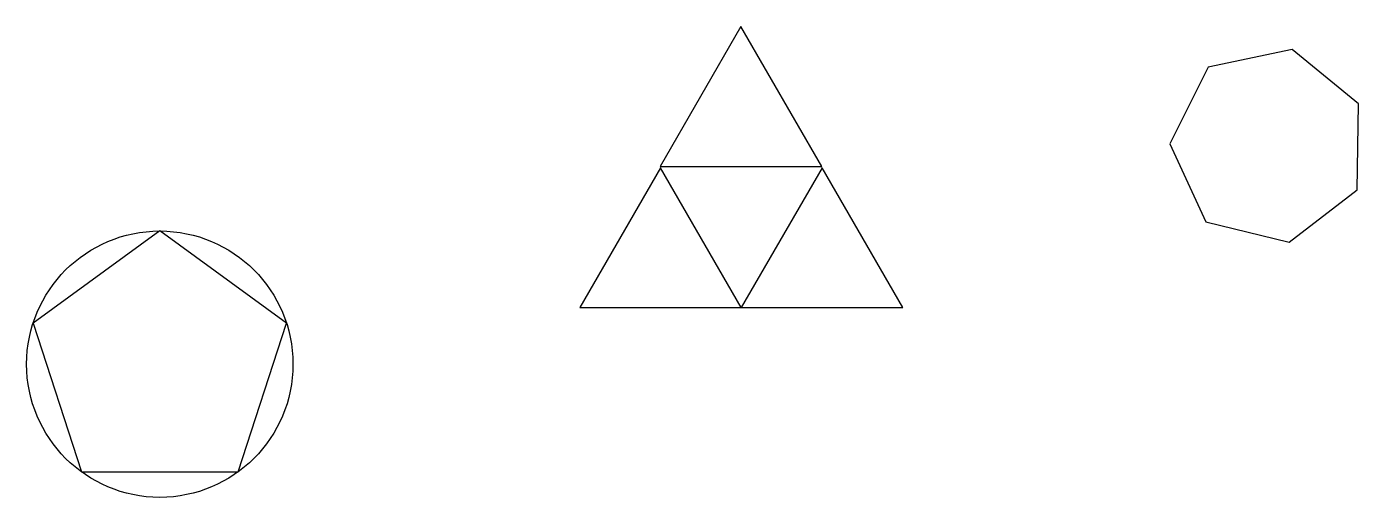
# Model space of a CAD drawing. Header units: millimetres. Extents: x 100 to 1100, y 50 to 403.
import ezdxf

# ---------------------------------------------------------------- set-up
doc = ezdxf.new("R2010")
doc.units = ezdxf.units.MM

msp = doc.modelspace()

# ---------------------------------------------------------------- linework, layer by layer
for points in [[(636.35, 403.43), (575.73, 298.43), (696.97, 298.43)], [(987.11, 372.96), (958.25, 315.33), (985.3, 256.83), (1047.91, 241.51), (1098.93, 280.91), (1099.93, 345.35), (1050.17, 386.32)], [(575.96, 297.48), (515.34, 192.48), (636.58, 192.48)], [(697.21, 297.48), (636.58, 192.48), (757.83, 192.48)], [(200, 250), (104.89, 180.9), (141.22, 69.1), (258.78, 69.1), (295.11, 180.9)]]:
    msp.add_lwpolyline(points, close=True)
msp.add_circle((200, 150), 100)

doc.saveas('drawing.dxf')
